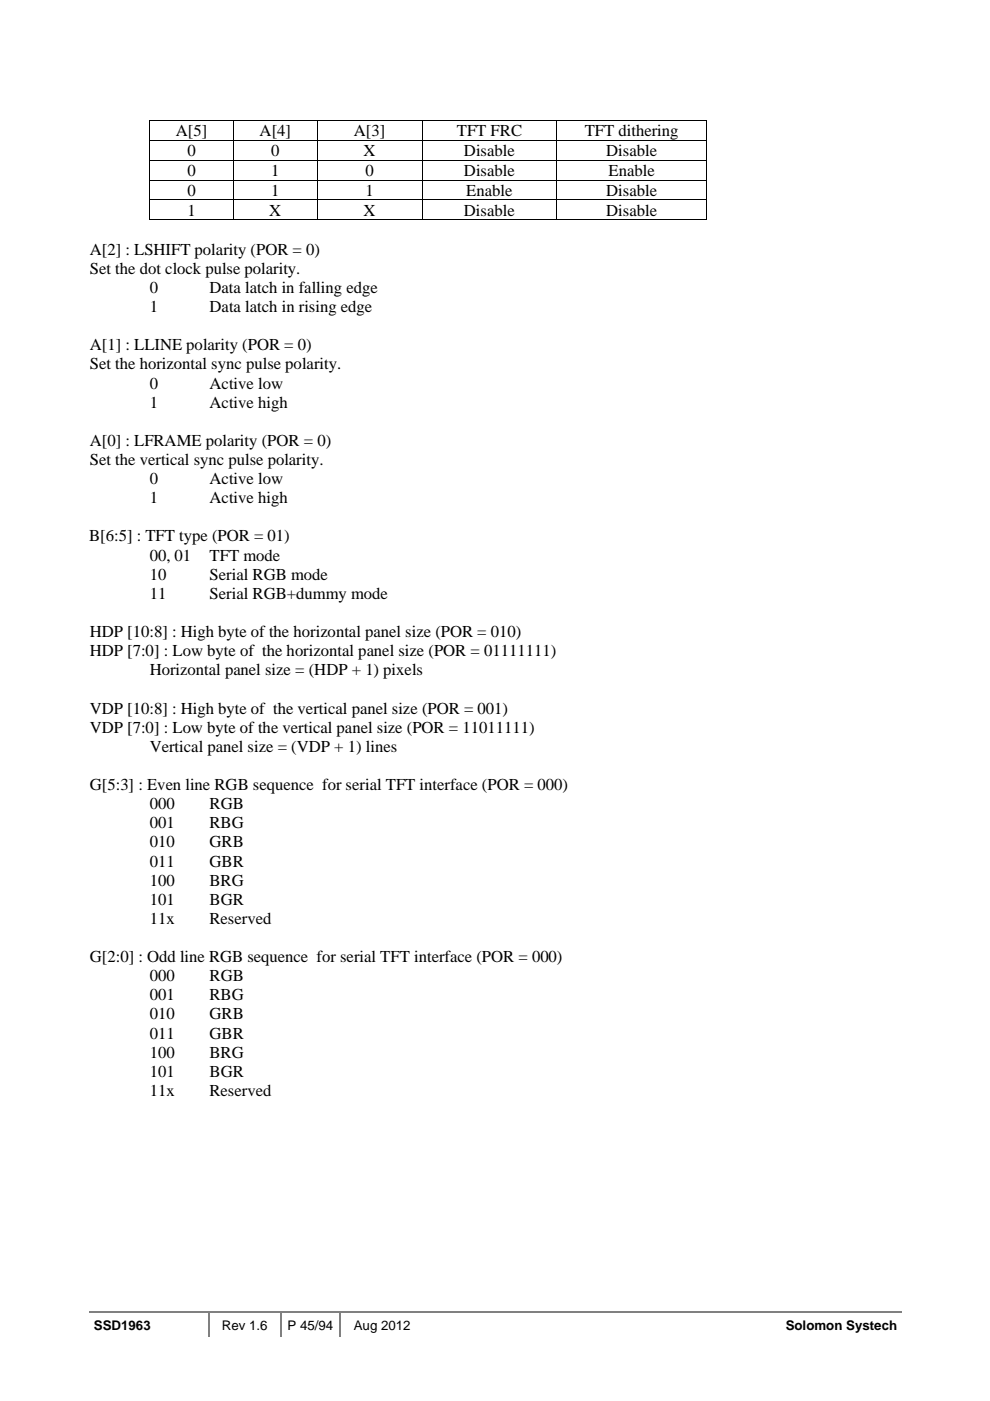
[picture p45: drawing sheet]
<svg xmlns="http://www.w3.org/2000/svg" width="210mm" height="297mm" viewBox="0 0 210 297" stroke-linecap="round" stroke-linejoin="round" font-family="sans-serif">
<defs><g id="words">
<g font-size="3.5">
<text x="37.3" y="28.8">A[5]</text>
<text x="55.1" y="28.8">A[4]</text>
<text x="75.1" y="28.8">A[3]</text>
<text x="96.9" y="28.8">TFT FRC</text>
<text x="124" y="28.8">TFT dithering</text>
<text x="39.8" y="33">0</text>
<text x="57.5" y="33">0</text>
<text x="77.1" y="33">X</text>
<text x="98.4" y="33">Disable</text>
<text x="128.6" y="33">Disable</text>
<text x="39.8" y="37.3">0</text>
<text x="39.8" y="41.5">0</text>
<text x="57.5" y="37.3">1</text>
<text x="57.5" y="41.5">1</text>
<text x="77.5" y="37.3">0</text>
<text x="77.5" y="41.5">1</text>
<text x="98.4" y="37.3">Disable</text>
<text x="98.9" y="41.5">Enable</text>
<text x="128.6" y="41.5">Disable</text>
<text x="129.1" y="37.3">Enable</text>
<text x="39.8" y="45.7">1</text>
<text x="57.1" y="45.7">X</text>
<text x="77.1" y="45.7">X</text>
<text x="98.4" y="45.7">Disable</text>
<text x="128.6" y="45.7">Disable</text>
<text x="19.1" y="58.1">Set the dot clock pulse polarity.</text>
<text x="19.1" y="54">A[2] : LSHIFT polarity (POR = 0)</text>
<text x="31.7" y="62.1">0</text>
<text x="44.5" y="62.1">Data latch in falling edge</text>
<text x="31.7" y="66.2">1</text>
<text x="44.5" y="66.2">Data latch in rising edge</text>
<text x="19.1" y="74.3">A[1] : LLINE polarity (POR = 0)</text>
<text x="19.1" y="78.3">Set the horizontal sync pulse polarity.</text>
<text x="31.7" y="82.4">0</text>
<text x="44.5" y="82.4">Active low</text>
<text x="31.7" y="86.4">1</text>
<text x="44.5" y="86.4">Active high</text>
<text x="19.1" y="94.6">A[0] : LFRAME polarity (POR = 0)</text>
<text x="19.1" y="98.6">Set the vertical sync pulse polarity.</text>
<text x="31.7" y="102.7">0</text>
<text x="31.7" y="106.7">1</text>
<text x="44.5" y="106.7">Active high</text>
<text x="44.5" y="102.7">Active low</text>
<text x="18.9" y="114.8">B[6:5] : TFT type (POR = 01)</text>
<text x="31.7" y="118.9">00, 01</text>
<text x="44.4" y="118.9">TFT mode</text>
<text x="31.7" y="122.9">10</text>
<text x="44.4" y="122.9">Serial RGB mode</text>
<text x="31.7" y="127">11</text>
<text x="44.4" y="127">Serial RGB+dummy mode</text>
<text x="19.1" y="135.1">HDP [10:8] : High byte of the horizontal panel size (POR = 010)</text>
<text x="19.1" y="139.1">HDP [7:0] : Low byte of the horizontal panel size (POR = 01111111)</text>
<text x="31.7" y="143.2">Horizontal panel size = (HDP + 1) pixels</text>
<text x="19.1" y="151.3">VDP [10:8] : High byte of the vertical panel size (POR = 001)</text>
<text x="19.1" y="155.3">VDP [7:0] : Low byte of the vertical panel size (POR = 11011111)</text>
<text x="31.7" y="159.4">Vertical panel size = (VDP + 1) lines</text>
<text x="19.1" y="167.5">G[5:3] : Even line RGB sequence for serial TFT interface (POR = 000)</text>
<text x="31.7" y="171.6">000</text>
<text x="44.5" y="171.6">RGB</text>
<text x="31.7" y="175.6">001</text>
<text x="31.7" y="179.7">010</text>
<text x="44.5" y="175.6">RBG</text>
<text x="44.5" y="179.7">GRB</text>
<text x="31.7" y="183.7">011</text>
<text x="44.5" y="183.7">GBR</text>
<text x="31.7" y="187.8">100</text>
<text x="31.7" y="191.8">101</text>
<text x="44.5" y="187.8">BRG</text>
<text x="44.5" y="191.8">BGR</text>
<text x="31.7" y="195.9">11x</text>
<text x="44.5" y="195.9">Reserved</text>
<text x="19.1" y="204">G[2:0] : Odd line RGB sequence for serial TFT interface (POR = 000)</text>
<text x="31.7" y="208">000</text>
<text x="44.5" y="208">RGB</text>
<text x="31.7" y="212.1">001</text>
<text x="44.5" y="212.1">RBG</text>
<text x="31.7" y="216.2">010</text>
<text x="31.7" y="220.2">011</text>
<text x="44.5" y="216.2">GRB</text>
<text x="44.5" y="220.2">GBR</text>
<text x="31.7" y="224.3">100</text>
<text x="44.5" y="224.3">BRG</text>
<text x="31.7" y="228.3">101</text>
<text x="31.7" y="232.4">11x</text>
<text x="44.5" y="232.4">Reserved</text>
<text x="44.5" y="228.3">BGR</text>
</g>
<g font-size="2.8">
<text x="19.9" y="282">SSD1963</text>
<text x="47" y="282">Rev 1.6</text>
<text x="61" y="282">P 45/94</text>
<text x="75" y="282">Aug 2012</text>
<text x="166.6" y="282">Solomon Systech</text>
</g>
</g></defs>
<path d="M18.9 278.3h25.2" fill="none" stroke="#808080" stroke-width=".34"/>
<path d="M44.1 278.1h.4v.3h-.4z" fill="#808080"/>
<path d="M44.5 278.3h14.8" fill="none" stroke="#808080" stroke-width=".34"/>
<path d="M59.3 278.1h.4v.3h-.4z" fill="#808080"/>
<path d="M59.7 278.3h12.3" fill="none" stroke="#808080" stroke-width=".34"/>
<path d="M72 278.1h.4v.3h-.4z" fill="#808080"/>
<path d="M44.3 278.4v5.1M59.5 278.4v5.1M72.2 278.4v5.1M72.4 278.3h118.8" fill="none" stroke="#808080" stroke-width=".34"/>
<path d="M31.7 25.4h.1v.2h-.1zM149.8 25.4h.1v.2h-.1zM149.8 46.5h.1v.2h-.1z" fill="#000"/>
<g fill="none" stroke="#000" stroke-width=".21">
<path d="M31.7 25.5h118.2M31.7 29.7h118.2M31.7 34h118.2M31.7 38.2h118.2M31.8 25.6v4M31.8 29.8v4.1M31.8 34v4.1M31.8 38.2v4.1M49.5 25.6v4M49.5 29.8v4.1M49.5 34v4.1M49.5 38.2v4.1"/>
<path d="M67.3 25.6v4M67.3 29.8v4.1M67.3 34v4.1M67.3 38.2v4.1M89.5 25.6v4M89.5 29.8v4.1M89.5 34v4.1M89.5 38.2v4.1M118.1 25.6v4M118.1 29.8v4.1M118.1 34v4.1M118.1 38.2v4.1"/>
<path d="M149.9 25.6v4M149.9 29.8v4.1M149.9 34v4.1M149.9 38.2v4.1M31.7 42.4h118.2M31.7 46.6h17.7M31.8 42.5v4.2M49.5 42.5v4.2M49.6 46.6h17.6M67.3 42.5v4.2M67.4 46.6h22.1M89.5 42.5v4.2"/>
<path d="M89.6 46.6h28.4M118.1 42.5v4.2M118.2 46.6h31.6M149.9 42.5v4.2"/>
</g>
<use href="#words"/>
</svg>
